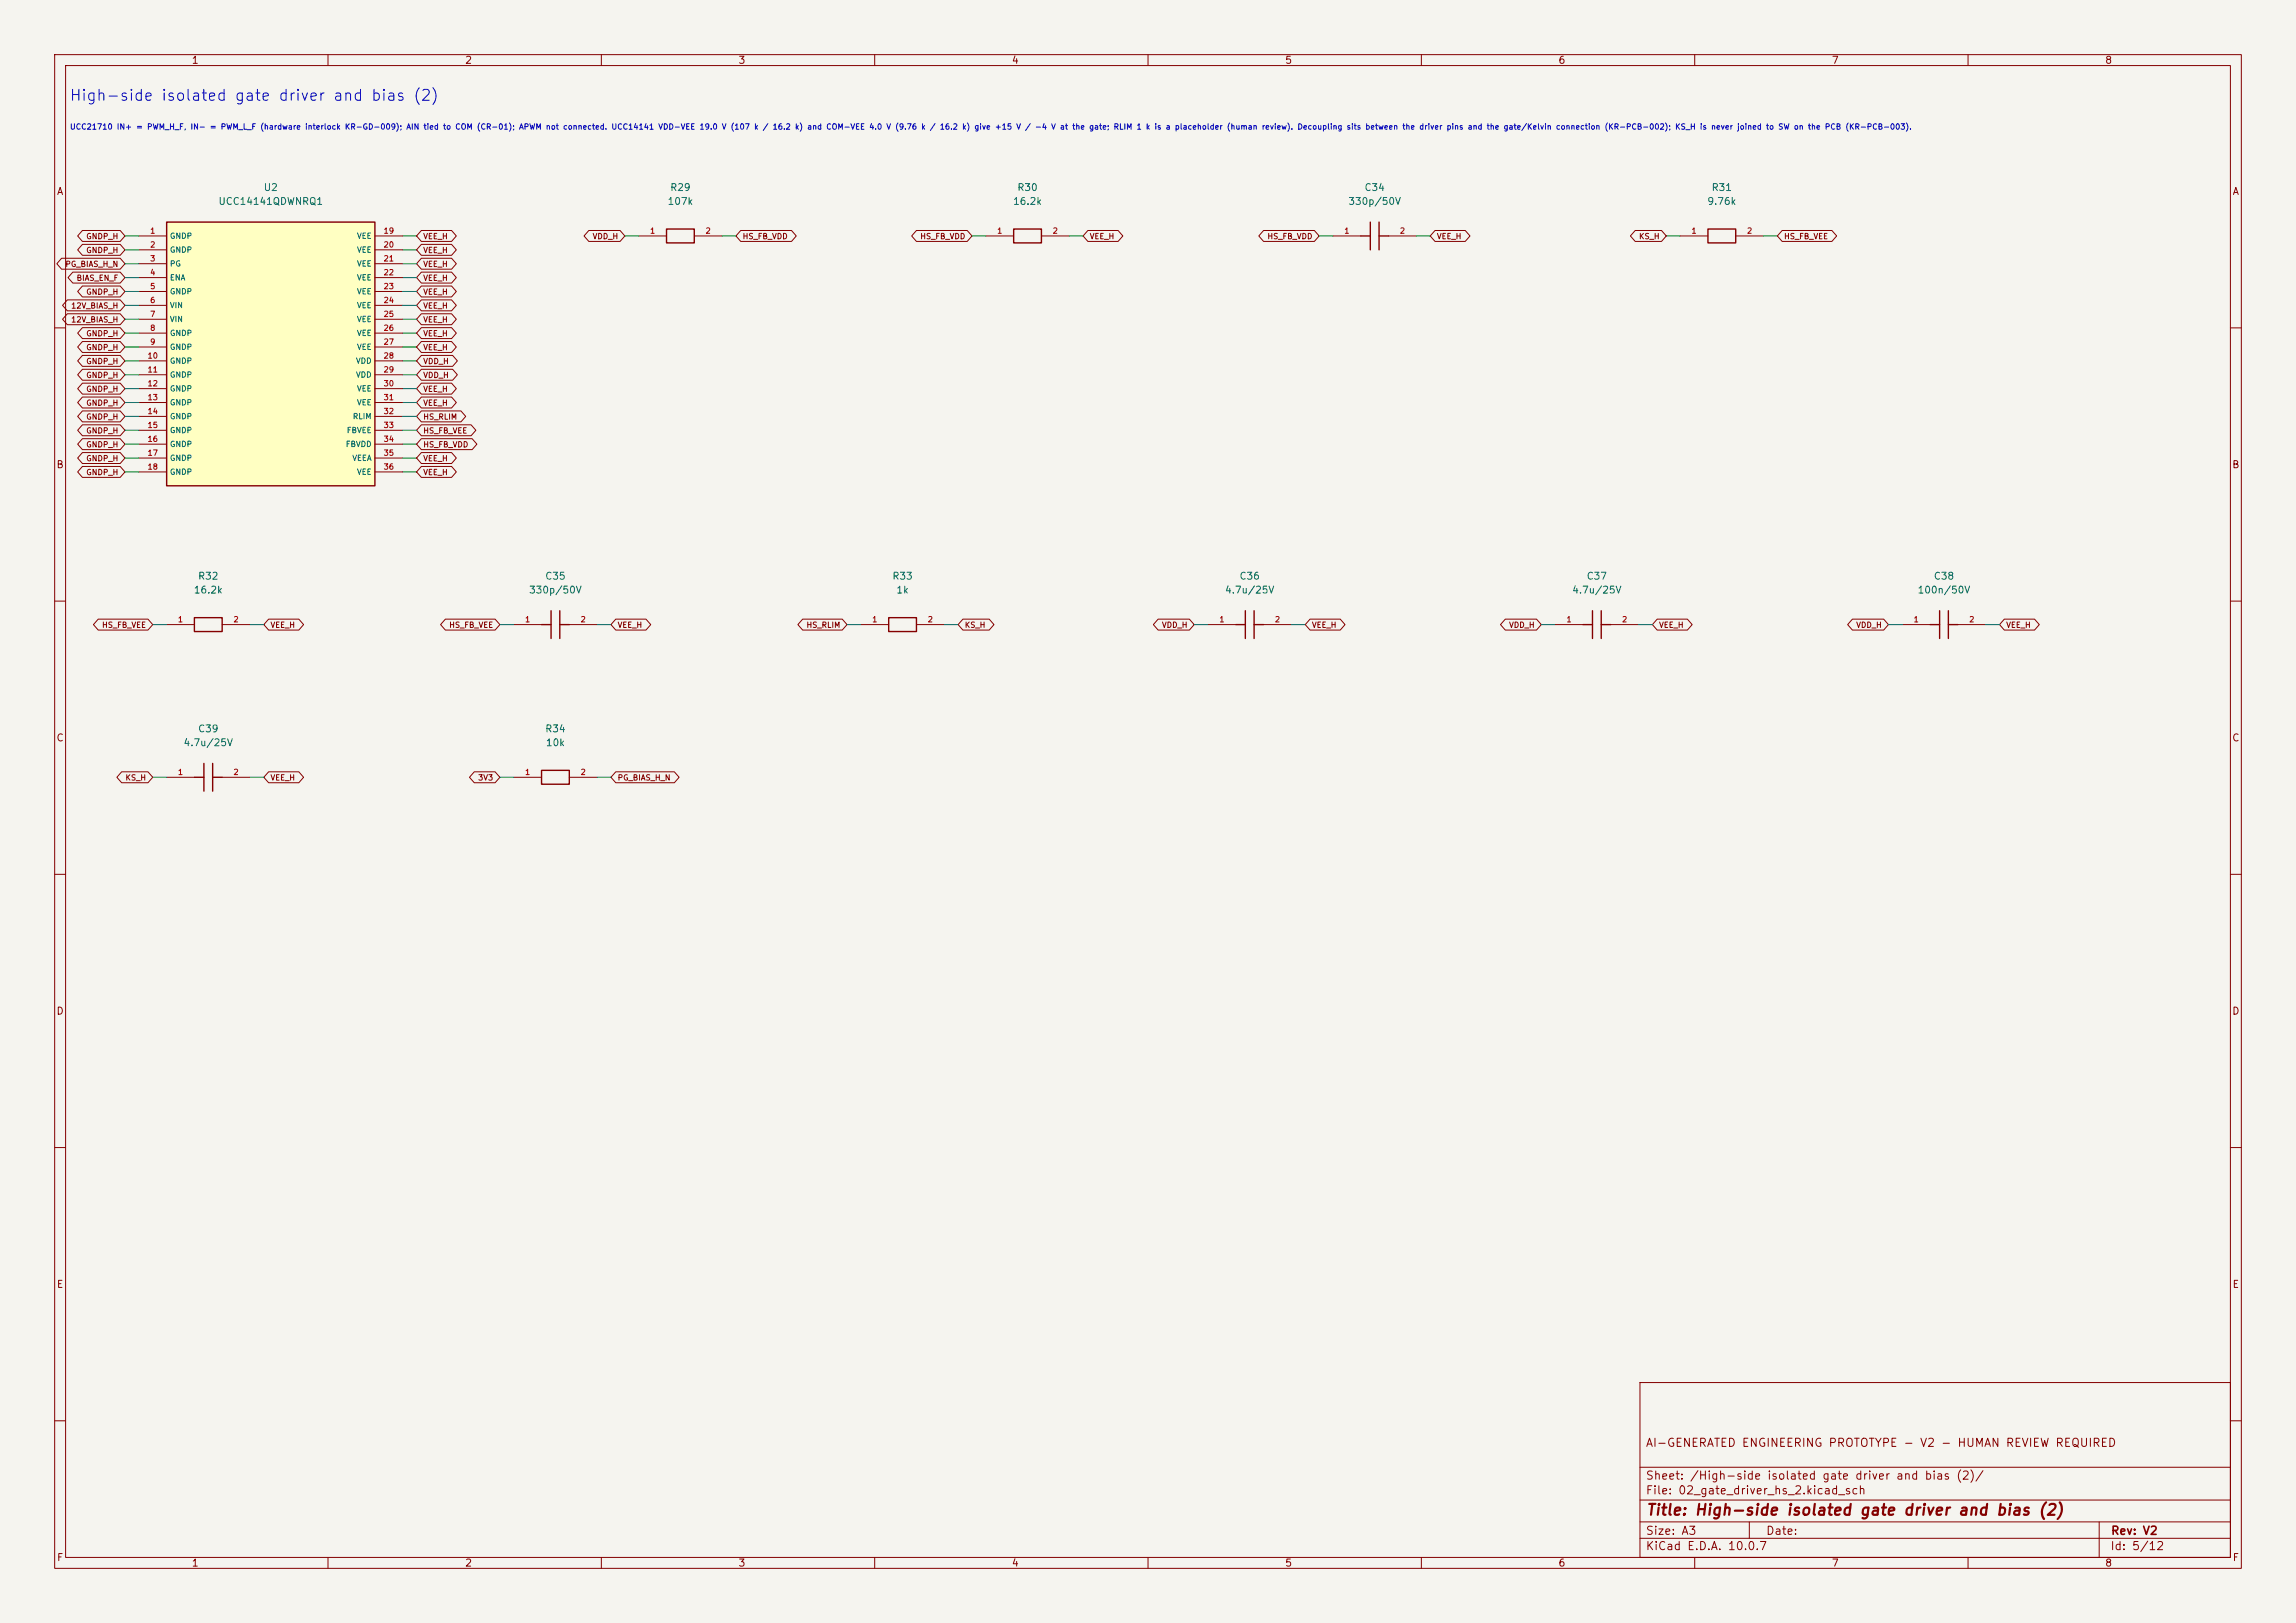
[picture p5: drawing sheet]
<svg xmlns="http://www.w3.org/2000/svg" width="420mm" height="297mm" viewBox="0 0 420 297" stroke-linecap="round" stroke-linejoin="round" font-family="sans-serif">
<defs><g id="words">
<text font-size="2" fill="#0000c2" x="12.6" y="19">High-side isolated gate driver and bias (2)</text>
<text font-size="2" fill="#840000" x="301" y="277.8">Title: High-side isolated gate driver and bias (2)</text>
<g font-size="1.5" fill="#840000">
<text x="300.9" y="265.1">AI-GENERATED ENGINEERING PROTOTYPE - V2 - HUMAN REVIEW REQUIRED</text>
<text x="300.9" y="273.8">File: 02_gate_driver_hs_2.kicad_sch</text>
<text x="300.9" y="271.1">Sheet: /High-side isolated gate driver and bias (2)/</text>
<text x="300.9" y="281.2">Size: A3</text>
<text x="322.9" y="281.2">Date:</text>
<text x="386" y="281.2">Rev: V2</text>
<text x="300.9" y="284">KiCad E.D.A. 10.0.7</text>
<text x="385.9" y="284">Id: 5/12</text>
</g>
<g font-size="1.3" fill="#840000">
<text x="35" y="12">1</text>
<text x="85" y="12">2</text>
<text x="135" y="12">3</text>
<text x="185" y="12">4</text>
<text x="235" y="12">5</text>
<text x="285" y="12">6</text>
<text x="335" y="12">7</text>
<text x="385" y="12">8</text>
<text x="10.3" y="36">A</text>
<text x="408.3" y="36">A</text>
<text x="10.2" y="86">B</text>
<text x="408.2" y="86">B</text>
<text x="10.2" y="136">C</text>
<text x="408.2" y="136">C</text>
<text x="10.2" y="186">D</text>
<text x="408.2" y="186">D</text>
<text x="10.3" y="236">E</text>
<text x="408.3" y="236">E</text>
<text x="10.3" y="286">F</text>
<text x="35" y="287">1</text>
<text x="85" y="287">2</text>
<text x="135" y="287">3</text>
<text x="185" y="287">4</text>
<text x="235" y="287">5</text>
<text x="285" y="287">6</text>
<text x="335" y="287">7</text>
<text x="385" y="287">8</text>
<text x="408.3" y="286">F</text>
</g>
<g font-size="1.3" fill="#006464">
<text x="48.1" y="35.3">U2</text>
<text x="122.5" y="35.3">R29</text>
<text x="186" y="35.3">R30</text>
<text x="249.5" y="35.3">C34</text>
<text x="313" y="35.3">R31</text>
<text x="39.8" y="37.8">UCC14141QDWNRQ1</text>
<text x="122" y="37.8">107k</text>
<text x="185.2" y="37.8">16.2k</text>
<text x="246.5" y="37.8">330p/50V</text>
<text x="312.2" y="37.8">9.76k</text>
<text x="36.1" y="106.4">R32</text>
<text x="99.6" y="106.4">C35</text>
<text x="163.1" y="106.4">R33</text>
<text x="226.6" y="106.4">C36</text>
<text x="290.1" y="106.4">C37</text>
<text x="353.6" y="106.4">C38</text>
<text x="35.3" y="108.9">16.2k</text>
<text x="96.7" y="108.9">330p/50V</text>
<text x="163.9" y="108.9">1k</text>
<text x="224" y="108.9">4.7u/25V</text>
<text x="287.5" y="108.9">4.7u/25V</text>
<text x="350.7" y="108.9">100n/50V</text>
<text x="33.5" y="136.9">4.7u/25V</text>
<text x="36.1" y="134.3">C39</text>
<text x="99.6" y="134.3">R34</text>
<text x="99.7" y="136.9">10k</text>
</g>
<text font-size="1" fill="#0000c2" x="12.7" y="24">UCC21710 IN+ = PWM_H_F, IN- = PWM_L_F (hardware interlock KR-GD-009); AIN tied to COM (CR-01); APWM not connected. UCC14141 VDD-VEE 19.0 V (107 k / 16.2 k) and COM-VEE 4.0 V (9.76 k / 16.2 k) give +15 V / -4 V at the gate; RLIM 1 k is a placeholder (human review). Decoupling sits between the driver pins and the gate/Kelvin connection (KR-PCB-002); KS_H is never joined to SW on the PCB (KR-PCB-003).</text>
<g font-size="1" fill="#840000">
<text x="15.7" y="44">GNDP_H</text>
<text x="15.7" y="46.5">GNDP_H</text>
<text x="77.3" y="44">VEE_H</text>
<text x="77.3" y="46.5">VEE_H</text>
<text x="108.3" y="44">VDD_H</text>
<text x="135.7" y="44">HS_FB_VDD</text>
<text x="168.2" y="44">HS_FB_VDD</text>
<text x="199.2" y="44">VEE_H</text>
<text x="231.7" y="44">HS_FB_VDD</text>
<text x="262.7" y="44">VEE_H</text>
<text x="299.7" y="44">KS_H</text>
<text x="326.2" y="44">HS_FB_VEE</text>
<text x="11.9" y="49.1">PG_BIAS_H_N</text>
<text x="13.9" y="51.6">BIAS_EN_F</text>
<text x="77.3" y="49.1">VEE_H</text>
<text x="77.3" y="51.6">VEE_H</text>
<text x="12.9" y="56.7">12V_BIAS_H</text>
<text x="12.9" y="59.2">12V_BIAS_H</text>
<text x="15.7" y="54.2">GNDP_H</text>
<text x="77.3" y="54.2">VEE_H</text>
<text x="77.3" y="56.7">VEE_H</text>
<text x="77.3" y="59.2">VEE_H</text>
<text x="15.7" y="61.8">GNDP_H</text>
<text x="15.7" y="64.3">GNDP_H</text>
<text x="77.3" y="61.8">VEE_H</text>
<text x="77.3" y="64.3">VEE_H</text>
<text x="15.7" y="66.9">GNDP_H</text>
<text x="15.7" y="69.4">GNDP_H</text>
<text x="15.7" y="71.9">GNDP_H</text>
<text x="77.3" y="71.9">VEE_H</text>
<text x="77.3" y="66.9">VDD_H</text>
<text x="77.3" y="69.4">VDD_H</text>
<text x="15.7" y="74.5">GNDP_H</text>
<text x="15.7" y="77">GNDP_H</text>
<text x="77.3" y="74.5">VEE_H</text>
<text x="77.3" y="77">HS_RLIM</text>
<text x="15.7" y="79.6">GNDP_H</text>
<text x="15.7" y="82.1">GNDP_H</text>
<text x="77.3" y="79.6">HS_FB_VEE</text>
<text x="77.3" y="82.1">HS_FB_VDD</text>
<text x="15.7" y="84.6">GNDP_H</text>
<text x="15.7" y="87.2">GNDP_H</text>
<text x="77.3" y="87.2">VEE_H</text>
<text x="77.3" y="84.6">VEE_H</text>
<text x="18.6" y="115.1">HS_FB_VEE</text>
<text x="49.4" y="115.1">VEE_H</text>
<text x="82.1" y="115.1">HS_FB_VEE</text>
<text x="112.9" y="115.1">VEE_H</text>
<text x="147.4" y="115.1">HS_RLIM</text>
<text x="176.4" y="115.1">KS_H</text>
<text x="212.4" y="115.1">VDD_H</text>
<text x="239.9" y="115.1">VEE_H</text>
<text x="275.9" y="115.1">VDD_H</text>
<text x="303.4" y="115.1">VEE_H</text>
<text x="339.4" y="115.1">VDD_H</text>
<text x="366.9" y="115.1">VEE_H</text>
<text x="22.9" y="143.1">KS_H</text>
<text x="49.4" y="143.1">VEE_H</text>
<text x="87.4" y="143.1">3V3</text>
<text x="112.9" y="143.1">PG_BIAS_H_N</text>
</g>
<g font-size="1" fill="#a90000">
<text x="27.4" y="43">1</text>
<text x="27.4" y="45.5">2</text>
<text x="70.1" y="43">19</text>
<text x="70.1" y="45.5">20</text>
<text x="118.8" y="43">1</text>
<text x="129" y="43">2</text>
<text x="182.3" y="43">1</text>
<text x="192.5" y="43">2</text>
<text x="245.8" y="43">1</text>
<text x="256" y="43">2</text>
<text x="309.3" y="43">1</text>
<text x="319.5" y="43">2</text>
<text x="27.4" y="48.1">3</text>
<text x="27.4" y="50.6">4</text>
<text x="27.4" y="53.2">5</text>
<text x="70.1" y="48.1">21</text>
<text x="70.1" y="50.6">22</text>
<text x="70.1" y="53.2">23</text>
<text x="27.4" y="55.7">6</text>
<text x="27.4" y="58.2">7</text>
<text x="70.1" y="55.7">24</text>
<text x="70.1" y="58.2">25</text>
<text x="26.9" y="65.9">10</text>
<text x="27.4" y="60.8">8</text>
<text x="27.4" y="63.3">9</text>
<text x="70.1" y="60.8">26</text>
<text x="70.1" y="63.3">27</text>
<text x="70.1" y="65.9">28</text>
<text x="26.9" y="68.4">11</text>
<text x="26.9" y="70.9">12</text>
<text x="70.1" y="68.4">29</text>
<text x="70.1" y="70.9">30</text>
<text x="26.9" y="73.5">13</text>
<text x="26.9" y="76">14</text>
<text x="70.1" y="73.5">31</text>
<text x="70.1" y="76">32</text>
<text x="26.9" y="78.6">15</text>
<text x="26.9" y="81.1">16</text>
<text x="26.9" y="83.6">17</text>
<text x="70.1" y="78.6">33</text>
<text x="70.1" y="81.1">34</text>
<text x="70.1" y="83.6">35</text>
<text x="26.9" y="86.2">18</text>
<text x="70.1" y="86.2">36</text>
<text x="32.4" y="114.1">1</text>
<text x="42.6" y="114.1">2</text>
<text x="95.9" y="114.1">1</text>
<text x="106.1" y="114.1">2</text>
<text x="159.4" y="114.1">1</text>
<text x="169.6" y="114.1">2</text>
<text x="222.9" y="114.1">1</text>
<text x="233.1" y="114.1">2</text>
<text x="286.4" y="114.1">1</text>
<text x="296.6" y="114.1">2</text>
<text x="349.9" y="114.1">1</text>
<text x="360.1" y="114.1">2</text>
<text x="32.4" y="142.1">1</text>
<text x="42.6" y="142.1">2</text>
<text x="95.9" y="142.1">1</text>
<text x="106.1" y="142.1">2</text>
</g>
<g font-size="1" fill="#006464">
<text x="31" y="43.9">GNDP</text>
<text x="31" y="46.5">GNDP</text>
<text x="65.2" y="43.9">VEE</text>
<text x="65.2" y="46.5">VEE</text>
<text x="31" y="49">PG</text>
<text x="31" y="51.6">ENA</text>
<text x="65.2" y="49">VEE</text>
<text x="65.2" y="51.6">VEE</text>
<text x="31" y="54.1">GNDP</text>
<text x="31" y="56.6">VIN</text>
<text x="31" y="59.2">VIN</text>
<text x="65.2" y="54.1">VEE</text>
<text x="65.2" y="56.6">VEE</text>
<text x="65.2" y="59.2">VEE</text>
<text x="31" y="61.7">GNDP</text>
<text x="31" y="64.3">GNDP</text>
<text x="65.2" y="61.7">VEE</text>
<text x="65.2" y="64.3">VEE</text>
<text x="31" y="66.8">GNDP</text>
<text x="31" y="69.3">GNDP</text>
<text x="31" y="71.9">GNDP</text>
<text x="65" y="66.8">VDD</text>
<text x="65" y="69.3">VDD</text>
<text x="65.2" y="71.9">VEE</text>
<text x="31" y="74.4">GNDP</text>
<text x="31" y="77">GNDP</text>
<text x="64.4" y="77">RLIM</text>
<text x="65.2" y="74.4">VEE</text>
<text x="31" y="79.5">GNDP</text>
<text x="31" y="82">GNDP</text>
<text x="63.2" y="82">FBVDD</text>
<text x="63.3" y="79.5">FBVEE</text>
<text x="31" y="84.6">GNDP</text>
<text x="31" y="87.1">GNDP</text>
<text x="64.3" y="84.6">VEEA</text>
<text x="65.2" y="87.1">VEE</text>
</g>
</g></defs>
<path d="M0 0h420v297h-420z" fill="#f5f4ef" stroke="#f5f4ef" stroke-width=".18"/>
<g fill="none" stroke="#840000" stroke-width=".18">
<path d="M10 10h400v277h-400zM12 12h396v273h-396zM60 10v2M110 10v2M160 10v2M210 10v2M260 10v2M310 10v2M360 10v2M116.8 43.2h5.1M127 43.2h5.1M180.3 43.2h5.1"/>
<path d="M190.5 43.2h5.1M243.8 43.2h5.1M254 43.2h5.1M307.3 43.2h5.1M317.5 43.2h5.1M10 60h2M408 60h2M10 110h2M30.5 114.3h5.1M40.6 114.3h5.1M94 114.3h5.1M104.1 114.3h5.1"/>
<path d="M157.5 114.3h5.1M167.6 114.3h5.1M408 110h2M10 160h2M94 142.2h5.1M104.1 142.2h5.1M408 160h2M10 210h2M408 210h2M300 253h108v32h-108zM10 260h2M300 278.5h108"/>
<path d="M300 274.5h108M300 268.5h108M320 278.5v3M384 278.5v6.5M408 260h2M60 285v2M110 285v2M160 285v2M210 285v2M260 285v2M300 281.5h108M310 285v2"/>
<path d="M360 285v2"/>
</g>
<g fill="none" stroke="#840000" stroke-width=".25">
<path d="M121.9 41.9h5.1v2.6h-5.1zM185.4 41.9h5.1v2.6h-5.1zM248.9 43.2h1.8M250.7 40.6v5.1M252.3 43.2h1.7M252.3 40.6v5.1M312.4 41.9h5.1v2.6h-5.1zM35.6 113h5v2.6h-5zM99.1 114.3h1.7M100.8 111.8v5M102.4 114.3h1.7M102.4 111.8v5"/>
<path d="M162.6 113h5v2.6h-5zM99.1 141h5v2.5h-5z"/>
</g>
<path d="M30.5 40.6h38.1v48.3h-38.1z" fill="#ffffc2"/>
<g fill="none" stroke="#840000" stroke-width=".25">
<path d="M30.5 40.6h38.1v48.3h-38.1zM226.1 114.3h1.7M227.8 111.8v5M229.4 114.3h1.7M229.4 111.8v5M289.6 114.3h1.7M291.3 111.8v5M292.9 114.3h1.7M292.9 111.8v5M353.1 114.3h1.7M354.8 111.8v5M356.4 114.3h1.7"/>
<path d="M356.4 111.8v5M37.3 139.7v5.1M38.9 139.7v5.1M35.6 142.2h1.7M38.9 142.2h1.7"/>
</g>
<g fill="none" stroke="#840000" stroke-width=".18">
<path d="M11.3 47.3h10.7l.9 1-.9 1h-10.7l-.9-1zM12.3 54.9h9.7l.9 1-.9 1h-9.7l-.9-1zM12.3 57.4h9.7l.9 1-.9 1h-9.7l-.9-1zM13.3 49.8h8.7l.9 1-.9 1h-8.7l-.9-1zM15.1 42.2h6.9l.9 1-.9 1h-6.9l-.9-1zM15.1 44.7h6.9l.9 1-.9 1h-6.9l-.9-1zM15.1 52.3h6.9l.9 1-.9 1h-6.9l-.9-1zM15.1 60h6.9l.9 1-.9 1h-6.9l-.9-1zM25.4 43.2h5.1M25.4 45.7h5.1M25.4 48.3h5.1M25.4 50.8h5.1"/>
<path d="M25.4 53.3h5.1M25.4 55.9h5.1M25.4 58.4h5.1M68.6 43.2h5.1M68.6 45.7h5.1M68.6 48.3h5.1M68.6 50.8h5.1M68.6 53.3h5.1M68.6 55.9h5.1M68.6 58.4h5.1M77.1 42.2h5.5l.9 1-.9 1h-5.5l-.9-1zM77.1 44.7h5.5l.9 1-.9 1h-5.5l-.9-1z"/>
<path d="M77.1 47.3h5.5l.9 1-.9 1h-5.5l-.9-1zM77.1 49.8h5.5l.9 1-.9 1h-5.5l-.9-1zM77.1 52.3h5.5l.9 1-.9 1h-5.5l-.9-1zM77.1 54.9h5.5l.9 1-.9 1h-5.5l-.9-1zM77.1 57.4h5.5l.9 1-.9 1h-5.5l-.9-1zM77.1 60h5.5l.9 1-.9 1h-5.5l-.9-1zM107.7 42.2h5.7l.9 1-.9 1h-5.7l-.9-1zM135.5 42.2h9.3l.9 1-.9 1h-9.3l-.9-1zM167.6 42.2h9.3l.9 1-.9 1h-9.3l-.8-1zM199 42.2h5.5l.9 1-.9 1h-5.5l-.9-1zM231.1 42.2h9.3l.9 1-.9 1h-9.3l-.8-1zM262.5 42.2h5.5l.9 1-.9 1h-5.5l-.9-1z"/>
<path d="M299.1 42.2h4.8l.9 1-.9 1h-4.8l-.9-1zM326 42.2h9.1l.9 1-.9 1h-9.1l-.9-1zM15.1 62.5h6.9l.9 1-.9 1h-6.9l-.9-1zM15.1 65h6.9l.9 1-.9 1h-6.9l-.9-1zM15.1 67.6h6.9l.9 1-.9 1h-6.9l-.9-1zM15.1 70.1h6.9l.9 1-.9 1h-6.9l-.9-1zM15.1 72.7h6.9l.9 1-.9 1h-6.9l-.9-1zM15.1 75.2h6.9l.9 1-.9 1h-6.9l-.9-1zM15.1 77.7h6.9l.9 1-.9 1h-6.9l-.9-1zM25.4 61h5.1M25.4 63.5h5.1M25.4 66h5.1"/>
<path d="M25.4 68.6h5.1M25.4 71.1h5.1M25.4 73.7h5.1M25.4 76.2h5.1M25.4 78.7h5.1M68.6 61h5.1M68.6 63.5h5.1M68.6 66h5.1M68.6 68.6h5.1M68.6 71.1h5.1M68.6 73.7h5.1M68.6 76.2h5.1"/>
<path d="M68.6 78.7h5.1M77.1 70.1h5.5l.9 1-.9 1h-5.5l-.9-1zM77.1 62.5h5.5l.9 1-.9 1h-5.5l-.9-1zM77.1 65h5.7l.9 1-.9 1h-5.7l-.9-1zM77.1 67.6h5.7l.9 1-.9 1h-5.7l-.9-1zM77.1 72.7h5.5l.9 1-.9 1h-5.5l-.9-1zM77.1 75.2h7.2l.9 1-.9 1h-7.2l-.9-1zM77.1 77.7h9.1l.8 1-.8 1h-9.1l-.9-1zM15.1 80.3h6.9l.9 1-.9 1h-6.9l-.9-1zM15.1 82.8h6.9l.9 1-.9 1h-6.9l-.9-1zM15.1 85.4h6.9l.9 1-.9 1h-6.9l-.9-1zM25.4 81.3h5.1"/>
<path d="M25.4 83.8h5.1M25.4 86.4h5.1M68.6 81.3h5.1M68.6 83.8h5.1M68.6 86.4h5.1M77.1 85.4h5.5l.9 1-.9 1h-5.5l-.9-1zM77.1 80.3h9.3l.8 1-.8 1h-9.3l-.9-1zM77.1 82.8h5.5l.9 1-.9 1h-5.5l-.9-1zM18 113.3h9.1l.8 1-.8 1h-9.1l-.9-1zM49.1 113.3h5.6l.8 1-.8 1h-5.6l-.8-1zM81.5 113.3h9.1l.8 1-.8 1h-9.1l-.9-1zM112.6 113.3h5.6l.8 1-.8 1h-5.6l-.8-1z"/>
<path d="M146.8 113.3h7.3l.8 1-.8 1h-7.3l-.9-1zM176.1 113.3h4.8l.9 1-.9 1h-4.8l-.8-1zM211.8 113.3h5.8l.8 1-.8 1h-5.8l-.8-1zM221 114.3h5.1M231.1 114.3h5.1M239.6 113.3h5.6l.8 1-.8 1h-5.6l-.8-1zM275.3 113.3h5.8l.8 1-.8 1h-5.8l-.8-1zM284.5 114.3h5.1M294.6 114.3h5.1M303.1 113.3h5.6l.8 1-.8 1h-5.6l-.8-1zM338.8 113.3h5.8l.8 1-.8 1h-5.8l-.8-1zM348 114.3h5.1"/>
<path d="M358.1 114.3h5.1M366.6 113.3h5.6l.8 1-.8 1h-5.6l-.8-1zM22.3 141.2h4.8l.8 1-.8 1h-4.8l-.9-1zM30.5 142.2h5.1M40.6 142.2h5.1M49.1 141.2h5.6l.8 1-.8 1h-5.6l-.8-1zM86.8 141.2h3.8l.8 1-.8 1h-3.8l-.9-1zM112.6 141.2h10.8l.8 1-.8 1h-10.8l-.8-1z"/>
</g>
<g fill="none" stroke="#009600" stroke-width=".18">
<path d="M22.9 43.2h2.5M22.9 48.3h2.5M22.9 50.8h2.5M22.9 53.3h2.5M22.9 45.7h2.5M22.9 58.4h2.5M22.9 55.9h2.5M73.7 43.2h2.5M73.7 48.3h2.5M73.7 50.8h2.5M73.7 53.3h2.5M73.7 45.7h2.5"/>
<path d="M73.7 58.4h2.5M73.7 55.9h2.5M114.3 43.2h2.5M132.1 43.2h2.5M177.8 43.2h2.5M195.6 43.2h2.5M241.3 43.2h2.5M259.1 43.2h2.5M304.8 43.2h2.5M322.6 43.2h2.5M22.9 68.6h2.5M22.9 78.7h2.5"/>
<path d="M22.9 61h2.5M22.9 63.5h2.5M22.9 66h2.5M22.9 76.2h2.5M22.9 73.7h2.5M22.9 71.1h2.5M73.7 68.6h2.5M73.7 78.7h2.5M73.7 61h2.5M73.7 63.5h2.5M73.7 66h2.5M73.7 76.2h2.5"/>
<path d="M73.7 73.7h2.5M73.7 71.1h2.5M22.9 81.3h2.5M22.9 83.8h2.5M22.9 86.4h2.5M73.7 81.3h2.5M73.7 83.8h2.5M73.7 86.4h2.5M27.9 114.3h2.6M45.7 114.3h2.6M91.4 114.3h2.6M109.2 114.3h2.6"/>
<path d="M154.9 114.3h2.6M172.7 114.3h2.6M218.4 114.3h2.6M236.2 114.3h2.6M281.9 114.3h2.6M299.7 114.3h2.6M345.4 114.3h2.6M363.2 114.3h2.6M27.9 142.2h2.6M45.7 142.2h2.6M91.4 142.2h2.6M109.2 142.2h2.6"/>
</g>
<use href="#words"/>
</svg>
